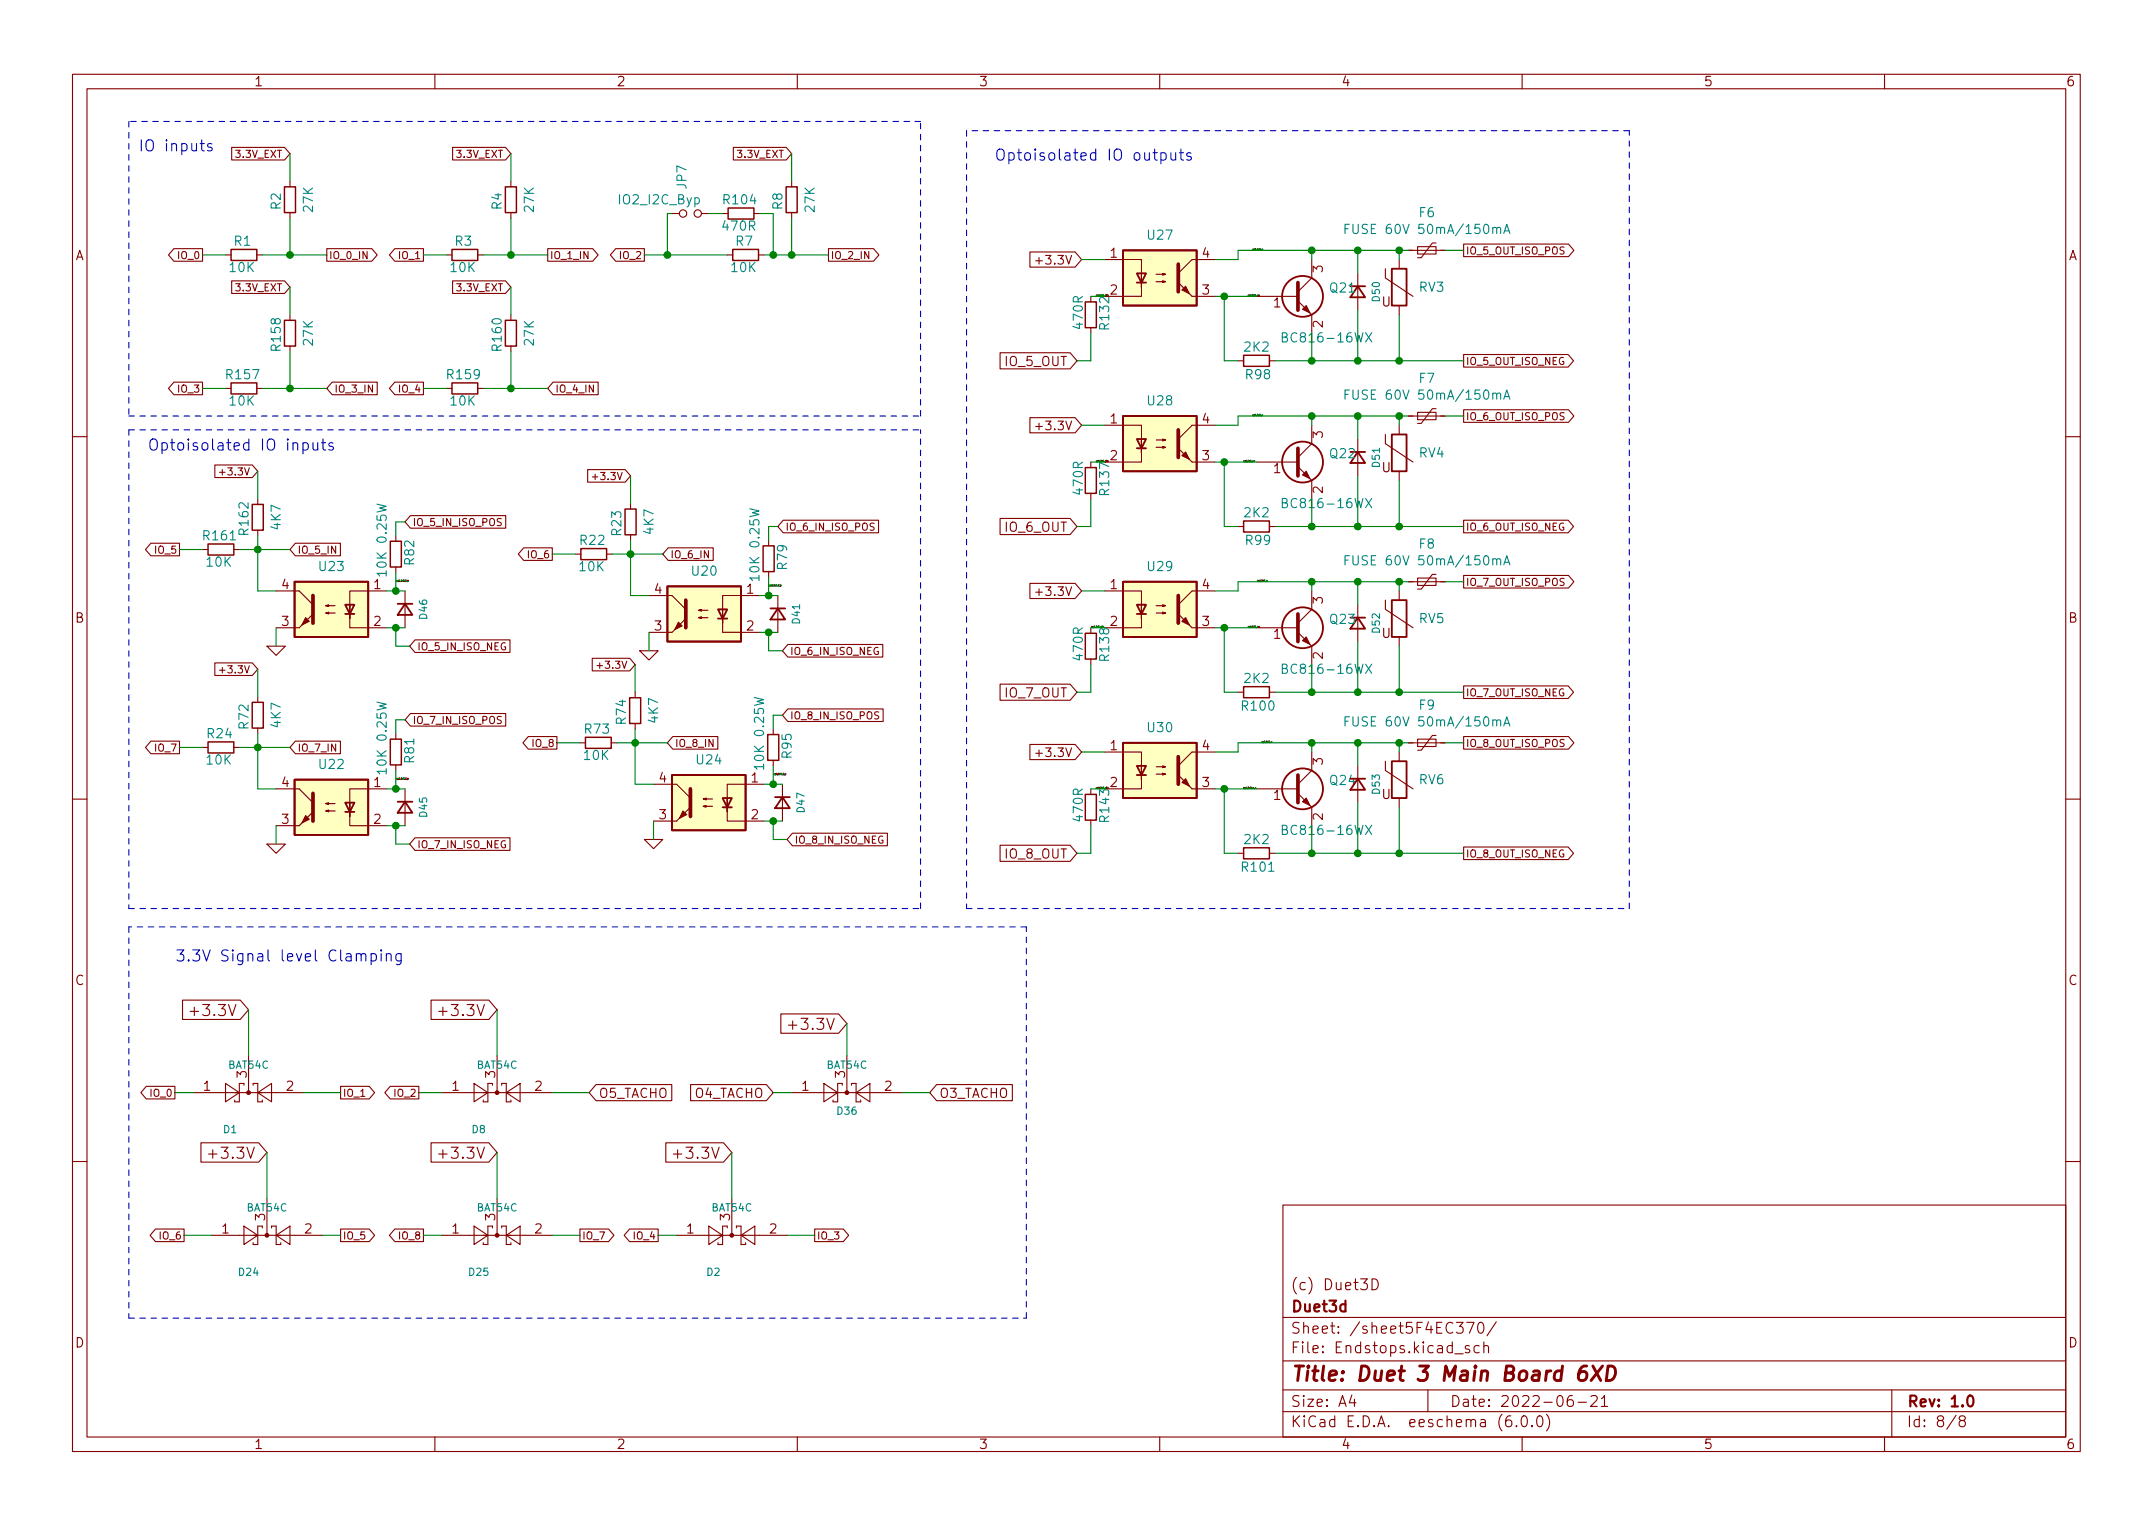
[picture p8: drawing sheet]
<svg xmlns="http://www.w3.org/2000/svg" width="297mm" height="210mm" viewBox="0 0 297 210" stroke-linecap="round" stroke-linejoin="round" font-family="sans-serif">
<defs><g id="words">
<text font-size="2.8" fill="#840000" x="178" y="190.6">Title: Duet 3 Main Board 6XD</text>
<g font-size="2.1" fill="#0000c2">
<text x="19" y="20.9">IO inputs</text>
<text x="137.2" y="22.2">Optoisolated IO outputs</text>
<text x="20.3" y="62.2">Optoisolated IO inputs</text>
<text x="24.1" y="132.7">3.3V Signal level Clamping</text>
</g>
<g font-size="2.1" fill="#840000">
<text x="27.2" y="140.2">+3.3V</text>
<text x="61.5" y="140.2">+3.3V</text>
<text x="109.7" y="142.1">+3.3V</text>
<text x="29.7" y="159.9">+3.3V</text>
<text x="61.5" y="159.9">+3.3V</text>
<text x="93.8" y="159.9">+3.3V</text>
<text x="178" y="178">(c) Duet3D</text>
<text x="178" y="184">Sheet: /sheet5F4EC370/</text>
<text x="178" y="181">Duet3d</text>
<text x="178" y="186.7">File: Endstops.kicad_sch</text>
<text x="178" y="196.9">KiCad E.D.A. eeschema (6.0.0)</text>
<text x="178" y="194.1">Size: A4</text>
<text x="200" y="194.1">Date: 2022-06-21</text>
<text x="263" y="194.1">Rev: 1.0</text>
<text x="263" y="196.9">Id: 8/8</text>
</g>
<g font-size="1.8" fill="#840000">
<text x="35" y="11.9">1</text>
<text x="85" y="11.9">2</text>
<text x="135" y="11.9">3</text>
<text x="185" y="11.9">4</text>
<text x="235" y="11.9">5</text>
<text x="285" y="11.9">6</text>
<text x="10.3" y="35.9">A</text>
<text x="153.2" y="35.6">1</text>
<text x="165.9" y="35.6">4</text>
<text x="285.3" y="35.9">A</text>
<text x="165.9" y="40.6">3</text>
<text x="182.5" y="37.6" transform="rotate(-90 182.5 37.6)">3</text>
<text x="175.7" y="42.4">1</text>
<text x="182.5" y="45.2" transform="rotate(-90 182.5 45.2)">2</text>
<text x="190.6" y="42.3">U</text>
<text x="138.8" y="50.5">IO_5_OUT</text>
<text x="153.2" y="58.4">1</text>
<text x="165.9" y="58.4">4</text>
<text x="165.9" y="63.5">3</text>
<text x="175.7" y="65.3">1</text>
<text x="182.5" y="60.4" transform="rotate(-90 182.5 60.4)">3</text>
<text x="190.6" y="65.1">U</text>
<text x="182.5" y="68.1" transform="rotate(-90 182.5 68.1)">2</text>
<text x="138.8" y="73.4">IO_6_OUT</text>
<text x="38.9" y="81.3">4</text>
<text x="51.6" y="81.3">1</text>
<text x="90.3" y="81.9">4</text>
<text x="103" y="81.9">1</text>
<text x="153.2" y="81.3">1</text>
<text x="165.9" y="81.3">4</text>
<text x="182.5" y="83.3" transform="rotate(-90 182.5 83.3)">3</text>
<text x="10.3" y="85.9">B</text>
<text x="38.9" y="86.4">3</text>
<text x="51.6" y="86.4">2</text>
<text x="90.3" y="87">3</text>
<text x="103" y="87">2</text>
<text x="153.2" y="86.4">2</text>
<text x="165.9" y="86.4">3</text>
<text x="175.7" y="88.1">1</text>
<text x="190.6" y="88">U</text>
<text x="285.3" y="85.9">B</text>
<text x="182.5" y="90.9" transform="rotate(-90 182.5 90.9)">2</text>
<text x="138.8" y="96.2">IO_7_OUT</text>
<text x="90.9" y="107.9">4</text>
<text x="103.6" y="107.9">1</text>
<text x="153.2" y="103.5">1</text>
<text x="165.9" y="103.5">4</text>
<text x="182.5" y="105.5" transform="rotate(-90 182.5 105.5)">3</text>
<text x="38.9" y="113.7">3</text>
<text x="38.9" y="108.6">4</text>
<text x="51.6" y="108.6">1</text>
<text x="51.6" y="113.7">2</text>
<text x="90.9" y="113">3</text>
<text x="103.6" y="113">2</text>
<text x="165.9" y="108.6">3</text>
<text x="175.7" y="110.4">1</text>
<text x="182.5" y="113.1" transform="rotate(-90 182.5 113.1)">2</text>
<text x="183.5" y="108.3">Q24</text>
<text x="190.6" y="110.2">U</text>
<text x="138.8" y="118.4">IO_8_OUT</text>
<text x="10.3" y="135.9">C</text>
<text x="285.3" y="135.9">C</text>
<text x="34" y="148.7" transform="rotate(-90 34 148.7)">3</text>
<text x="68.3" y="148.7" transform="rotate(-90 68.3 148.7)">3</text>
<text x="116.6" y="148.7" transform="rotate(-90 116.6 148.7)">3</text>
<text x="28.1" y="150.5">1</text>
<text x="39.5" y="150.5">2</text>
<text x="62.4" y="150.5">1</text>
<text x="73.8" y="150.5">2</text>
<text x="82.5" y="151.5">O5_TACHO</text>
<text x="95.8" y="151.5">O4_TACHO</text>
<text x="110.6" y="150.5">1</text>
<text x="122.1" y="150.5">2</text>
<text x="129.5" y="151.5">O3_TACHO</text>
<text x="30.6" y="170.2">1</text>
<text x="36.6" y="168.4" transform="rotate(-90 36.6 168.4)">3</text>
<text x="42.1" y="170.2">2</text>
<text x="62.4" y="170.2">1</text>
<text x="68.3" y="168.4" transform="rotate(-90 68.3 168.4)">3</text>
<text x="73.8" y="170.2">2</text>
<text x="94.8" y="170.2">1</text>
<text x="100.7" y="168.4" transform="rotate(-90 100.7 168.4)">3</text>
<text x="106.2" y="170.2">2</text>
<text x="10.3" y="185.9">D</text>
<text x="285.3" y="185.9">D</text>
<text x="35" y="199.9">1</text>
<text x="85" y="199.9">2</text>
<text x="135" y="199.9">3</text>
<text x="185" y="199.9">4</text>
<text x="235" y="199.9">5</text>
<text x="285" y="199.9">6</text>
</g>
<g font-size="1.8" fill="#008484">
<text x="38.7" y="28.9" transform="rotate(-90 38.7 28.9)">R2</text>
<text x="43.2" y="29.2" transform="rotate(-90 43.2 29.2)">27K</text>
<text x="69.2" y="28.9" transform="rotate(-90 69.2 28.9)">R4</text>
<text x="73.7" y="29.2" transform="rotate(-90 73.7 29.2)">27K</text>
<text x="85.5" y="28.2">IO2_I2C_Byp</text>
<text x="94.7" y="26" transform="rotate(-90 94.7 26)">JP7</text>
<text x="99.9" y="28.2">R104</text>
<text x="107.9" y="28.9" transform="rotate(-90 107.9 28.9)">R8</text>
<text x="112.4" y="29.2" transform="rotate(-90 112.4 29.2)">27K</text>
<text x="195.8" y="30">F6</text>
<text x="32.3" y="33.9">R1</text>
<text x="62.8" y="33.9">R3</text>
<text x="99.8" y="31.8">470R</text>
<text x="101.5" y="33.9">R7</text>
<text x="158.4" y="33.1">U27</text>
<text x="186.9" y="32.3">FUSE 60V 50mA/150mA</text>
<text x="31.7" y="37.5">10K</text>
<text x="62.2" y="37.5">10K</text>
<text x="100.9" y="37.5">10K</text>
<text x="183.5" y="40.4">Q21</text>
<text x="195.8" y="40.3">RV3</text>
<text x="43.2" y="47.6" transform="rotate(-90 43.2 47.6)">27K</text>
<text x="73.7" y="47.6" transform="rotate(-90 73.7 47.6)">27K</text>
<text x="149.4" y="45.2" transform="rotate(-90 149.4 45.2)">470R</text>
<text x="153" y="45.3" transform="rotate(-90 153 45.3)">R132</text>
<text x="177.6" y="47.2">BC816-16WX</text>
<text x="31.3" y="52.3">R157</text>
<text x="38.7" y="48.3" transform="rotate(-90 38.7 48.3)">R158</text>
<text x="61.8" y="52.3">R159</text>
<text x="69.2" y="48.3" transform="rotate(-90 69.2 48.3)">R160</text>
<text x="171.7" y="48.5">2K2</text>
<text x="171.9" y="52.3">R98</text>
<text x="195.8" y="52.8">F7</text>
<text x="31.7" y="56">10K</text>
<text x="62.2" y="56">10K</text>
<text x="158.4" y="55.9">U28</text>
<text x="186.9" y="55.1">FUSE 60V 50mA/150mA</text>
<text x="183.5" y="63.2">Q22</text>
<text x="195.8" y="63.1">RV4</text>
<text x="149.4" y="68.1" transform="rotate(-90 149.4 68.1)">470R</text>
<text x="153" y="68.2" transform="rotate(-90 153 68.2)">R137</text>
<text x="171.7" y="71.4">2K2</text>
<text x="177.6" y="70.1">BC816-16WX</text>
<text x="28.2" y="74.5">R161</text>
<text x="34.3" y="73.7" transform="rotate(-90 34.3 73.7)">R162</text>
<text x="38.7" y="73" transform="rotate(-90 38.7 73)">4K7</text>
<text x="57.1" y="77.9" transform="rotate(-90 57.1 77.9)">R82</text>
<text x="80.1" y="75.2">R22</text>
<text x="85.7" y="73.8" transform="rotate(-90 85.7 73.8)">R23</text>
<text x="90.2" y="73.6" transform="rotate(-90 90.2 73.6)">4K7</text>
<text x="171.9" y="75.2">R99</text>
<text x="186.9" y="78">FUSE 60V 50mA/150mA</text>
<text x="195.8" y="75.7">F8</text>
<text x="28.6" y="78.2">10K</text>
<text x="44.1" y="78.8">U23</text>
<text x="53.3" y="79" transform="rotate(-90 53.3 79)">10K 0.25W</text>
<text x="80" y="78.8">10K</text>
<text x="95.5" y="79.4">U20</text>
<text x="104.8" y="79.6" transform="rotate(-90 104.8 79.6)">10K 0.25W</text>
<text x="108.6" y="78.5" transform="rotate(-90 108.6 78.5)">R79</text>
<text x="158.4" y="78.8">U29</text>
<text x="183.5" y="86.1">Q23</text>
<text x="195.8" y="86">RV5</text>
<text x="149.4" y="91" transform="rotate(-90 149.4 91)">470R</text>
<text x="171.7" y="94.2">2K2</text>
<text x="177.6" y="93">BC816-16WX</text>
<text x="28.7" y="101.8">R24</text>
<text x="34.3" y="100.5" transform="rotate(-90 34.3 100.5)">R72</text>
<text x="38.7" y="100.3" transform="rotate(-90 38.7 100.3)">4K7</text>
<text x="80.7" y="101.2">R73</text>
<text x="86.4" y="99.9" transform="rotate(-90 86.4 99.9)">R74</text>
<text x="90.8" y="99.7" transform="rotate(-90 90.8 99.7)">4K7</text>
<text x="158.4" y="101">U30</text>
<text x="171.4" y="98">R100</text>
<text x="186.9" y="100.2">FUSE 60V 50mA/150mA</text>
<text x="195.8" y="97.9">F9</text>
<text x="28.6" y="105.5">10K</text>
<text x="44.1" y="106.1">U22</text>
<text x="53.3" y="106.3" transform="rotate(-90 53.3 106.3)">10K 0.25W</text>
<text x="57.1" y="105.2" transform="rotate(-90 57.1 105.2)">R81</text>
<text x="80.6" y="104.8">10K</text>
<text x="96.2" y="105.5">U24</text>
<text x="105.4" y="105.6" transform="rotate(-90 105.4 105.6)">10K 0.25W</text>
<text x="109.2" y="104.5" transform="rotate(-90 109.2 104.5)">R95</text>
<text x="149.4" y="113.2" transform="rotate(-90 149.4 113.2)">470R</text>
<text x="153" y="113.3" transform="rotate(-90 153 113.3)">R143</text>
<text x="195.8" y="108.2">RV6</text>
<text x="171.7" y="116.5">2K2</text>
<text x="177.6" y="115.2">BC816-16WX</text>
<text x="171.4" y="120.3">R101</text>
</g>
<g font-size="1.8">
<text x="153.2" y="40.6">2</text>
<text x="153.2" y="63.5">2</text>
<text x="153" y="91.1" transform="rotate(-90 153 91.1)">R138</text>
<text x="153.2" y="108.6">2</text>
</g>
<g font-size="1.7" fill="#840000">
<text x="143.6" y="36.5">+3.3V</text>
<text x="143.6" y="59.4">+3.3V</text>
<text x="143.6" y="82.2">+3.3V</text>
<text x="143.6" y="104.4">+3.3V</text>
</g>
<g font-size="1.4" fill="#840000">
<text x="32.7" y="21.8">3.3V_EXT</text>
<text x="63.2" y="21.8">3.3V_EXT</text>
<text x="101.9" y="21.8">3.3V_EXT</text>
<text x="24.7" y="35.7">IO_0</text>
<text x="45.3" y="35.7">IO_0_IN</text>
<text x="55.2" y="35.7">IO_1</text>
<text x="75.8" y="35.7">IO_1_IN</text>
<text x="85.7" y="35.7">IO_2</text>
<text x="114.5" y="35.7">IO_2_IN</text>
<text x="202.2" y="35.1">IO_5_OUT_ISO_POS</text>
<text x="32.7" y="40.2">3.3V_EXT</text>
<text x="63.2" y="40.2">3.3V_EXT</text>
<text x="202.2" y="50.3">IO_5_OUT_ISO_NEG</text>
<text x="24.7" y="54.2">IO_3</text>
<text x="46.1" y="54.2">IO_3_IN</text>
<text x="55.2" y="54.2">IO_4</text>
<text x="76.6" y="54.2">IO_4_IN</text>
<text x="202.2" y="58">IO_6_OUT_ISO_POS</text>
<text x="30.9" y="65.6">+3.3V</text>
<text x="82.4" y="66.2">+3.3V</text>
<text x="21.5" y="76.4">IO_5</text>
<text x="41" y="76.4">IO_5_IN</text>
<text x="56.9" y="72.6">IO_5_IN_ISO_POS</text>
<text x="73" y="77">IO_6</text>
<text x="92.4" y="77">IO_6_IN</text>
<text x="108.3" y="73.2">IO_6_IN_ISO_POS</text>
<text x="202.2" y="73.2">IO_6_OUT_ISO_NEG</text>
<text x="202.2" y="80.8">IO_7_OUT_ISO_POS</text>
<text x="57.5" y="89.7">IO_5_IN_ISO_NEG</text>
<text x="30.9" y="92.9">+3.3V</text>
<text x="83" y="92.3">+3.3V</text>
<text x="108.9" y="90.3">IO_6_IN_ISO_NEG</text>
<text x="56.9" y="99.9">IO_7_IN_ISO_POS</text>
<text x="108.9" y="99.2">IO_8_IN_ISO_POS</text>
<text x="202.2" y="96.1">IO_7_OUT_ISO_NEG</text>
<text x="21.5" y="103.7">IO_7</text>
<text x="41" y="103.7">IO_7_IN</text>
<text x="73.6" y="103">IO_8</text>
<text x="93.1" y="103">IO_8_IN</text>
<text x="202.2" y="103">IO_8_OUT_ISO_POS</text>
<text x="57.5" y="117">IO_7_IN_ISO_NEG</text>
<text x="109.6" y="116.4">IO_8_IN_ISO_NEG</text>
<text x="202.2" y="118.3">IO_8_OUT_ISO_NEG</text>
<text x="20.9" y="151.3">IO_0</text>
<text x="47.2" y="151.3">IO_1</text>
<text x="54.5" y="151.3">IO_2</text>
<text x="22.2" y="171">IO_6</text>
<text x="47.2" y="171">IO_5</text>
<text x="55.2" y="171">IO_8</text>
<text x="80.3" y="171">IO_7</text>
<text x="87.6" y="171">IO_4</text>
<text x="112.6" y="171">IO_3</text>
</g>
<g font-size="1.4" fill="#008484">
<text x="190.4" y="41.6" transform="rotate(-90 190.4 41.6)">D50</text>
<text x="190.4" y="64.4" transform="rotate(-90 190.4 64.4)">D51</text>
<text x="58.9" y="85.4" transform="rotate(-90 58.9 85.4)">D46</text>
<text x="110.4" y="86" transform="rotate(-90 110.4 86)">D41</text>
<text x="190.4" y="87.3" transform="rotate(-90 190.4 87.3)">D52</text>
<text x="58.9" y="112.7" transform="rotate(-90 58.9 112.7)">D45</text>
<text x="111" y="112" transform="rotate(-90 111 112)">D47</text>
<text x="190.4" y="109.5" transform="rotate(-90 190.4 109.5)">D53</text>
<text x="31.5" y="147.4">BAT54C</text>
<text x="65.8" y="147.4">BAT54C</text>
<text x="114.1" y="147.4">BAT54C</text>
<text x="115.5" y="153.8">D36</text>
<text x="30.8" y="156.3">D1</text>
<text x="65.1" y="156.3">D8</text>
<text x="34.1" y="167.1">BAT54C</text>
<text x="65.8" y="167.1">BAT54C</text>
<text x="98.2" y="167.1">BAT54C</text>
<text x="33" y="176">D24</text>
<text x="64.7" y="176">D25</text>
<text x="97.5" y="176">D2</text>
</g>
<g font-size=".3">
<text x="172.7" y="34.5">opt_io5_o</text>
<text x="151.1" y="40.8">opt_io5_pin</text>
<text x="172.1" y="40.8">opt_io5_oc</text>
<text x="172.7" y="57.4">opt_io6_o</text>
<text x="151.1" y="63.7">opt_io6_pin</text>
<text x="171.4" y="63.7">opt_io6_oc</text>
<text x="54.6" y="80.2">opt_io5_i_p</text>
<text x="106" y="80.9">opt_io6_i_p</text>
<text x="173.4" y="80.2">opt_io7_o</text>
<text x="150.5" y="86.6">opt_io7_pin</text>
<text x="172.1" y="86.6">opt_io7_oc</text>
<text x="54.6" y="107.5">opt_io7_i_p</text>
<text x="106.7" y="106.9">opt_io8_i_p</text>
<text x="174" y="102.4">opt_io8_o</text>
<text x="151.1" y="108.8">opt_io8_pin</text>
<text x="171.4" y="108.8">opt_io8_o_c</text>
</g>
</g></defs>
<g fill="none" stroke="#840000" stroke-width=".15">
<path d="M10 10.2h277v190.1h-277zM12 12.2h273v186.1h-273zM60 10.2v2M110 10.2v2M160 10.2v2M210 10.2v2M260 10.2v2M24 34.3h3.9v1.7h-3.9l-.8-.8zM31.1 35.2h.8M32 38.8h7.3l.7 .8-.7 .9h-7.3zM32 20.3h7.3l.7 .9-.7 .9h-7.3zM35.4 35.2h.8"/>
<path d="M40 25v.8M40 29.3v.8M45.1 34.3h6.2l.7 .9-.7 .8h-6.2zM54.5 34.3h3.9v1.7h-3.9l-.8-.8zM61.6 35.2h.8M62.4 38.8h7.3l.8 .8-.8 .9h-7.3zM62.4 20.3h7.3l.8 .9-.8 .9h-7.3zM65.9 35.2h.8M70.5 25v.8M70.5 29.3v.8M75.6 34.3h6.2l.7 .9-.7 .8h-6.2zM84.9 34.3h4v1.7h-4l-.7-.8z"/>
<path d="M92.7 29.5h1M96.8 29.5h1M99.7 29.5h.8M100.3 35.2h.8M101.2 20.3h7.3l.7 .9-.7 .9h-7.3zM104 29.5h.8M104.6 35.2h.8M109.2 25v.8M109.2 29.3v.8M114.3 34.3h6.2l.8 .9-.8 .8h-6.2zM142.1 34.8h6.2l.9 1-.9 1.1h-6.2zM142.9 36h.9"/>
<path d="M152.4 35.8h5.1v3.8v-1.9M157.5 39v1.9h-5.1M159.5 38.9h1.3l-.4 .1v-.3l.4 .2M159.5 37.8h1.3l-.4 .2v-.3l.4 .1M167.6 35.8h-3.1l-1.9 1.9M181 35.8v2.5l-1.9 2M187.3 37.7v5.1M191.1 37.1v1.2l3.8 2.6M193 35.8v1.3M194.3 34.5h5.1M195.6 34h2.5v1h-2.5zM198.1 33.5h-.5l-1.5 2.1h-.5"/>
<path d="M201.9 33.7h14.5l.7 .8-.7 .9h-14.5zM24 52.7h3.9v1.8h-3.9l-.8-.9zM31.1 53.6h.8M35.4 53.6h.8M40 43.4v.8M40 47.7v.8M45.8 52.7h6.2v1.8h-6.2l-.7-.9zM54.5 52.7h3.9v1.8h-3.9l-.8-.9zM61.6 53.6h.8M65.9 53.6h.8M70.5 43.4v.8M70.5 47.7v.8"/>
<path d="M76.3 52.7h6.2v1.8h-6.2l-.7-.9zM138 48.7h9.6l1 1.1-1 1.1h-9.6zM142.1 57.6h6.2l.9 1.1-.9 1h-6.2zM142.9 58.8h.9M150.5 40.9v.8M150.5 45.2v.8M152.4 58.7h5.1v3.8v-1.9M164.5 40.9h3.1M167.6 58.7h-3.1l-1.9 1.9M170.8 49.8h.8M173.4 40.9h5.7M175.1 49.8h.8"/>
<path d="M179.1 41.5l1.9 1.9v2.6M181 58.7v2.5l-1.9 1.9M191.1 59.9v1.3l3.8 2.5M193 42.2v1.2M193 58.7v1.2M194.3 57.4h5.1M195.6 56.9h2.5v1h-2.5zM198.1 56.4h-.5l-1.5 2h-.5M201.9 56.5h14.5l.7 .9-.7 .9h-14.5zM201.9 48.9h14.5l.7 .9-.7 .8h-14.5zM10 60.2h2M20.8 74.9h4v1.8h-4l-.7-.9z"/>
<path d="M27.9 75.8h.8M29.6 64.2h5.2l.8 .8-.8 .9h-5.2zM30.3 65.2h.7M32.3 75.8h.7M35.6 68.8v.8M35.6 73.1v.8M40.7 74.9h6.3v1.8h-6.3l-.7-.9zM54.6 73.9v.8M54.6 78.2v.8M56.6 71.1h13.2v1.8h-13.2l-.7-.9zM72.2 75.6h4v1.7h-4l-.7-.9zM79.4 76.4h.7"/>
<path d="M81.1 64.8h5.2l.7 .9-.7 .8h-5.2zM81.7 65.8h.8M83.7 76.4h.8M87 69.5v.7M87 73.8v.7M92.2 75.6h6.2v1.7h-6.2l-.8-.9zM106 74.5v.8M106 78.9v.7M108.1 71.8h13.1v1.7h-13.1l-.8-.9zM138 71.5h9.6l1 1.1-1 1.1h-9.6zM150.5 63.7v.8M150.5 68.1v.7"/>
<path d="M157.5 61.8v1.9h-5.1M159.5 61.7h1.3l-.4 .1v-.2l.4 .1M159.5 60.7h1.3l-.4 .1v-.2l.4 .1M164.5 63.7h3.1M170.8 72.6h.8M173.4 63.7h5.7M175.1 72.6h.8M179.1 64.4l1.9 1.9v2.5M187.3 60.6v1.8M187.3 63.9v1.8M193 65v1.3M195.6 79.8h2.5v1h-2.5z"/>
<path d="M198.1 79.2h-.5l-1.5 2.1h-.5M201.9 71.8h14.5l.7 .8-.7 .9h-14.5zM201.9 79.4h14.5l.7 .9-.7 .8h-14.5zM285 60.2h2M29.6 91.5h5.2l.8 .8-.8 .9h-5.2zM30.3 92.5h.7M35.6 96.1v.8M36.8 89.1h2.6l-1.3 1.3zM38.1 81.5h3.2l1.9 1.9M38.1 86.6h3.2M45 84.6l.3-.2v.3l-.3-.1h1.2M45 83.6l.3-.2v.3l-.3-.1h1.2"/>
<path d="M48.3 84.7v1.9h5M53.3 81.5h-5v3.8v-1.9M55.9 81.5v5.1M56.6 98.4h13.2v1.8h-13.2l-.7-.9zM57.3 88.3h13.1v1.7h-13.1l-.8-.9zM81.7 90.8h5.2l.7 .9-.7 .9h-5.2zM82.4 91.8h.7M87.6 95.5v.8M87.6 99.8v.8M88.3 89.8h2.5l-1.3 1.3zM89.5 82.2h3.2l1.9 1.9M89.5 87.2h3.2"/>
<path d="M96.4 85.2l.4-.1v.2l-.4-.1h1.3M96.4 84.2l.4-.1v.2l-.4-.1h1.3M99.7 85.3v1.9h5.1M104.8 82.2h-5.1v3.8v-1.9M107.3 82.2v5M108.7 88.9h13.1v1.8h-13.1l-.8-.9zM108.7 97.8h13.1v1.7h-13.1l-.8-.8zM138 94.4h9.6l1 1.1-1 1.1h-9.6zM142.1 80.5h6.2l.9 1-.9 1.1h-6.2zM142.9 81.7h.9M150.5 86.6v.8M150.5 90.9v.8"/>
<path d="M152.4 81.5h5.1v3.8v-1.9M157.5 84.7v1.9h-5.1M159.5 84.6h1.3l-.4 .1v-.3l.4 .2M159.5 83.6h1.3l-.4 .1v-.3l.4 .2M164.5 86.6h3.1M167.6 81.5h-3.1l-1.9 1.9M170.8 95.5h.8M173.4 86.6h5.7M175.1 95.5h.8M179.1 87.2l1.9 1.9v2.6M181 81.5v2.6l-1.9 1.9M187.3 83.4v1.8"/>
<path d="M187.3 86.7v1.8M191.1 82.8v1.3l3.8 2.5M193 81.5v1.3M193 87.9v1.2M194.3 80.3h5.1M201.9 94.6h14.5l.7 .9-.7 .9h-14.5zM10 110.2h2M20.8 102.3h4v1.7h-4l-.7-.9zM27.9 103.1h.8M32.3 103.1h.7M35.6 100.5v.7M36.8 116.5h2.6l-1.3 1.2z"/>
<path d="M38.1 108.8h3.2l1.9 1.9M38.1 113.9h3.2M40.7 102.3h6.3v1.7h-6.3l-.7-.9zM45 111.9l.3-.1v.2l-.3-.1h1.2M45 110.9l.3-.2v.3l-.3-.1h1.2M48.3 112v1.9h5M53.3 108.8h-5v3.8v-1.9M54.6 101.2v.8M54.6 105.5v.8M55.9 108.8v5.1M57.3 115.6h13.1v1.7h-13.1l-.8-.8zM72.9 101.6h3.9v1.8h-3.9l-.8-.9z"/>
<path d="M80 102.5h.8M84.3 102.5h.8M88.9 115.8h2.5l-1.2 1.3zM90.2 108.2h3.1l1.9 1.9M90.2 113.3h3.1M92.8 101.6h6.2v1.8h-6.2l-.7-.9zM97 111.2l.4-.1v.3l-.4-.2h1.3M97 110.2l.4-.1v.3l-.4-.2h1.3M100.3 111.4v1.9h5.1M105.4 108.2h-5.1v3.8v-1.9M106.7 100.6v.7M106.7 104.9v.8"/>
<path d="M107.9 108.2v5.1M109.3 115h13.1v1.7h-13.1l-.7-.9zM138 116.6h9.6l1 1.1-1 1.1h-9.6zM142.1 102.7h6.2l.9 1.1-.9 1h-6.2zM142.9 103.9h.9M150.5 108.8v.8M150.5 113.2v.7M152.4 103.8h5.1v3.8v-1.9M157.5 106.9v1.9h-5.1M159.5 106.8h1.3l-.4 .1v-.2l.4 .1M159.5 105.8h1.3l-.4 .1v-.2l.4 .1M164.5 108.8h3.1"/>
<path d="M167.6 103.8h-3.1l-1.9 1.9M170.8 117.7h.8M173.4 108.8h5.7M175.1 117.7h.8M179.1 109.5l1.9 1.9v2.5M181 103.8v2.5l-1.9 1.9M187.3 105.7v1.7M187.3 109v1.7M191.1 105v1.3l3.8 2.5M193 103.8v1.2M193 110.1v1.3M194.3 102.5h5.1"/>
<path d="M195.6 102h2.5v1h-2.5zM198.1 101.5h-.5l-1.5 2h-.5M201.9 116.9h14.5l.7 .8-.7 .9h-14.5zM201.9 101.6h14.5l.7 .9-.7 .9h-14.5zM285 110.2h2M25.2 138h7.9l1.2 1.3-1.2 1.3h-7.9zM26.2 139.5h1.2M59.5 138h7.9l1.2 1.3-1.2 1.3h-7.9zM60.5 139.5h1.2M107.7 139.9h8l1.1 1.3-1.1 1.4h-8zM20.2 149.9h3.9v1.7h-3.9l-.8-.9zM26.7 150.7h15.2"/>
<path d="M27.7 157.7h8l1.1 1.3-1.1 1.3h-8zM28.8 159.2h1.1M31.1 149.5l1.9 1.2-1.9 1.3zM33.7 149.7v-.2h-.7v2.5h-.6v-.2M34.3 145.7v5M34.9 149.7v-.2h.7v2.5h.6v-.2M35.6 150.7l1.9-1.2v2.5zM47 149.9h3.9l.8 .8-.8 .9h-3.9zM53.8 149.9h4v1.7h-4l-.7-.9zM59.5 157.7h7.9l1.2 1.3-1.2 1.3h-7.9zM60.5 159.2h1.2M61 150.7h15.2"/>
<path d="M65.4 149.5l1.9 1.2-1.9 1.3zM67.9 149.7v-.2h-.6v2.5h-.6v-.2M68.6 145.7v5M69.2 149.7v-.2h.6v2.5h.7v-.2M69.8 150.7l2-1.2v2.5zM82.2 149.6h10.5v2.3h-10.5l-.9-1.2zM91.9 157.7h7.9l1.2 1.3-1.2 1.3h-7.9zM92.9 159.2h1.2M95.3 149.6h10.4l1 1.1-1 1.2h-10.4zM108.8 141.4h1.1M109.2 150.7h15.3M113.7 149.5l1.9 1.2-1.9 1.3z"/>
<path d="M116.2 149.7v-.2h-.6v2.5h-.7v-.2M116.8 145.7v5M117.5 149.7v-.2h.6v2.5h.6v-.2M118.1 150.7l1.9-1.2v2.5zM129.2 149.6h10.5v2.3h-10.5l-.9-1.2zM10 160.2h2M21.4 169.6h4v1.7h-4l-.7-.9zM29.2 170.4h15.2M33.7 169.2l1.9 1.2-1.9 1.3zM36.2 169.4v-.2h-.6v2.5h-.7v-.3M36.8 165.3v5.1M37.5 169.4v-.2h.6v2.5h.6v-.3"/>
<path d="M38.1 170.4l1.9-1.2v2.5zM47 169.6h3.9l.8 .8-.8 .9h-3.9zM54.5 169.6h3.9v1.7h-3.9l-.8-.9zM61 170.4h15.2M65.4 169.2l1.9 1.2-1.9 1.3zM67.9 169.4v-.2h-.6v2.5h-.6v-.3M68.6 165.3v5.1M69.2 169.4v-.2h.6v2.5h.7v-.3M69.8 170.4l2-1.2v2.5zM80 169.6h4l.7 .8-.7 .9h-4zM86.9 169.6h3.9v1.7h-3.9l-.8-.9zM93.3 170.4h15.3"/>
<path d="M97.8 169.2l1.9 1.2-1.9 1.3zM100.3 169.4v-.2h-.6v2.5h-.6v-.3M101 165.3v5.1M101.6 169.4v-.2h.6v2.5h.7v-.3M102.2 170.4l1.9-1.2v2.5zM112.4 169.6h3.9l.8 .8-.8 .9h-3.9zM177 166.3h108v32h-108zM189.3 176.4a.79 .79 0 0 1 .8 .5 .79 .79 0 0 1-.2 1h-.6zM285 160.2h2M60 198.3v2M110 198.3v2M160 198.3v2"/>
<path d="M177 194.8h108M177 191.8h108M177 187.8h108M177 181.8h108M186.5 192.5l-.4 1h1M186.9 193v1M197 191.8v3M200.7 186.8h1.2M200.9 182.4h1l-.5 .6a.41 .41 0 0 1 .5 .3v.3l-.2 .3h-.6l-.2-.1M202.4 182.4h1l-.7 1.5M202.7 185.7l-.3-.1-.3 .2 .1 .3 .5 .1 .1 .1-.1 .3h-.1h-.5M204.1 185.7l-.5-.1-.2 .3v.4l.1 .3h.1h.5"/>
<path d="M204.1 182.5a.36 .36 0 0 1 .5 .2 .77 .77 0 0 1-.4 1.2 1 1 0 0 1-.1-1.4zM204.7 185.8a.37 .37 0 0 1 .7 0v.8M204.7 185.1v1.5M206.4 182.4l-1.3 1.9M208.4 195.3a.59 .59 0 0 0-.7 .7v.5l.2 .3h.4l.2-.1 .1-.5-.2-.2-.4-.1-.3 .3M209.2 196.7l.1 .1h-.1h-.1l.1-.1v.1M210 198.3v2M210.1 195.4a.36 .36 0 0 1 .5 .2 .77 .77 0 0 1-.4 1.2 1 1 0 0 1-.1-1.4zM211.4 196.7v.1h-.1l.1-.1v.1M212.1 195.5a.36 .36 0 0 1 .4-.2 .36 .36 0 0 1 .3 .3 .77 .77 0 0 1-.4 1.2 .91 .91 0 0 1-.3-1.3zM213.4 195.1a1.72 1.72 0 0 1 0 2.3M216.9 192.5a.59 .59 0 0 0-.7 .7v.5l.2 .3h.4l.2-.1 .1-.5-.2-.2-.4-.1-.3 .3"/>
<path d="M217.7 193.5h1.2M219.5 192.7l.2-.2 .5 .1a.41 .41 0 0 1 .1 .6l-.9 .8h1M220.9 193l.5-.5v1.5M220.9 194h.9M260 198.3v2M261 191.8v6.5M269.9 195.3l-1.3 1.9M270.6 196l-.3-.3 .1-.2 .2-.2 .4 .1a.31 .31 0 0 1 .1 .3 .31 .31 0 0 1-.2 .3h-.3l-.3 .3v.2l.3 .3h.4l.2-.3-.1-.4-.2-.1"/>
<circle cx="94.2" cy="29.5" r=".51"/>
<circle cx="96.3" cy="29.5" r=".51"/>
</g>
<path d="M271.6 192.6a.36 .36 0 0 1 .6 .2 .77 .77 0 0 1-.4 1.2 1 1 0 0 1-.2-1.4z" fill="none" stroke="#840000" stroke-width=".3"/>
<path d="M218.9 188.5a.91 .91 0 0 0-1.1 .8v.8l.1 .3a.66 .66 0 0 0 1-.3l.1-.5-.2-.3a.66 .66 0 0 0-1 .3M219.8 188.5l1 2M221.1 188.5l-1.6 2M221.9 188.5h.4a.97 .97 0 0 1 .4 1.5 .9 .9 0 0 1-1.1 .5z" fill="none" stroke="#840000" stroke-width=".4"/>
<g fill="none" stroke="#840000" stroke-width=".2">
<path d="M31.9 34.4h3.5v1.5h-3.5zM39.2 25.8h1.6v3.5h-1.6zM62.4 34.4h3.5v1.5h-3.5zM69.7 25.8h1.5v3.5h-1.5zM100.5 28.7h3.5v1.5h-3.5zM101.1 34.4h3.5v1.5h-3.5zM108.5 25.8h1.5v3.5h-1.5zM31.9 52.8h3.5v1.6h-3.5zM39.2 44.2h1.6v3.5h-1.6zM62.4 52.8h3.5v1.6h-3.5zM69.7 44.2h1.5v3.5h-1.5zM149.7 41.7h1.6v3.5h-1.6z"/>
<path d="M171.6 49h3.5v1.5h-3.5zM28.7 75.1h3.6v1.5h-3.6zM34.8 69.6h1.5v3.5h-1.5zM53.8 74.7h1.6v3.5h-1.6zM80.1 75.7h3.6v1.5h-3.6zM86.2 70.2h1.6v3.6h-1.6zM105.3 75.3h1.5v3.6h-1.5zM149.7 64.5h1.6v3.6h-1.6zM171.6 71.9h3.5v1.5h-3.5zM34.8 96.9h1.5v3.6h-1.5zM86.9 96.3h1.5v3.5h-1.5zM149.7 87.4h1.6v3.5h-1.6z"/>
<path d="M171.6 94.7h3.5v1.6h-3.5zM28.7 102.4h3.6v1.5h-3.6zM53.8 102h1.6v3.5h-1.6zM80.8 101.7h3.5v1.5h-3.5zM105.9 101.3h1.5v3.6h-1.5zM149.7 109.6h1.6v3.6h-1.6zM171.6 117h3.5v1.5h-3.5z"/>
</g>
<path d="M162.6 36.4v3.9M179.1 39v3.8M162.6 59.3v3.8M179.1 61.8v3.9M43.2 82.2v3.8M94.6 82.8v3.8M162.6 82.2v3.8M179.1 84.7v3.8M43.2 109.5v3.8M95.2 108.8v3.8M162.6 104.4v3.8M179.1 106.9v3.8" fill="none" stroke="#840000" stroke-width=".51"/>
<g fill="#840000" stroke="#840000" stroke-width=".15">
<path d="M179.7 110.6l.5-.5 .5 1z"/>
<path d="M162.6 61.8l1.9 1.9z"/>
<path d="M163.1 62.9l.5-.5 .5 1z"/>
<path d="M41.3 86.6l1.9-1.9z"/>
<path d="M42.2 85.2l.5 .5-1 .5z"/>
<path d="M162.6 39l1.9 1.9z"/>
<path d="M163.1 40l.5-.5 .5 1z"/>
<path d="M41.3 113.9l1.9-1.9z"/>
<path d="M42.2 112.5l.5 .5-1 .5z"/>
<path d="M93.3 113.3l1.9-1.9z"/>
<path d="M94.2 111.9l.5 .5-1 .5z"/>
<path d="M92.7 87.2l1.9-1.9z"/>
<path d="M93.6 85.8l.5 .6-1 .5z"/>
<path d="M179.7 88.4l.5-.5 .5 1z"/>
<path d="M162.6 84.7l1.9 1.9z"/>
<path d="M163.1 85.7l.5-.5 .5 1z"/>
<path d="M179.7 65.5l.5-.5 .5 1z"/>
<path d="M179.7 42.7l.5-.5 .5 1z"/>
<path d="M162.6 106.9l1.9 1.9z"/>
<path d="M163.1 107.9l.5-.5 .5 1.1z"/>
<circle cx="34.3" cy="150.7" r=".25"/>
<circle cx="36.8" cy="170.4" r=".25"/>
<circle cx="101" cy="170.4" r=".25"/>
<circle cx="68.6" cy="150.7" r=".25"/>
<circle cx="68.6" cy="170.4" r=".25"/>
<circle cx="116.8" cy="150.7" r=".25"/>
</g>
<g fill="none" stroke="#840000" stroke-width=".25">
<path d="M154.9 34.5h10.2v7.7h-10.2zM156.8 37.7h1.3l-.6 1.3zM156.8 39h1.3M186.3 39.5h2M187.3 39.5l1 1.5h-2zM192 37.1h2.1v5.1h-2.1zM154.9 57.4h10.2v7.6h-10.2zM192 59.9h2.1v5.1h-2.1zM156.8 60.6h1.3l-.6 1.2zM156.8 61.8h1.3M186.3 62.4h2M187.3 62.4l1 1.5h-2z"/>
<path d="M40.6 80.3h10.2v7.6h-10.2zM47.6 83.4h1.3l-.6 1.3zM47.6 84.7h1.3M54.9 83.3h2M55.9 83.3l1 1.5h-2zM92.1 80.9h10.1v7.6h-10.1zM99.1 84.1h1.2l-.6 1.2zM99.1 85.3h1.2M106.3 83.9h2M107.3 83.9l1 1.6h-2zM154.9 80.3h10.2v7.6h-10.2zM156.8 83.4h1.3l-.6 1.3z"/>
<path d="M156.8 84.7h1.3M186.3 85.2h2M187.3 85.2l1 1.5h-2zM192 82.8h2.1v5.1h-2.1zM40.6 107.6h10.2v7.6h-10.2zM47.6 110.7h1.3l-.6 1.3zM47.6 112h1.3M54.9 110.6h2M55.9 110.6l1 1.5h-2zM92.7 106.9h10.2v7.6h-10.2zM99.7 110.1h1.3l-.7 1.3zM99.7 111.4h1.3"/>
<path d="M106.9 110h2.1M107.9 110l1.1 1.5h-2.1zM154.9 102.5h10.2v7.6h-10.2zM156.8 105.7h1.3l-.6 1.2zM156.8 106.9h1.3M186.3 107.4h2M187.3 107.4l1 1.6h-2zM192 105h2.1v5.1h-2.1z"/>
<circle cx="179.7" cy="40.9" r="2.82"/>
<circle cx="179.7" cy="63.7" r="2.82"/>
<circle cx="179.7" cy="86.6" r="2.82"/>
<circle cx="179.7" cy="108.8" r="2.82"/>
</g>
<g fill="none" stroke="#008484" stroke-width=".15">
<path d="M185.6 31.6h.4M186.2 30.9h-.6v1.3M206.5 31.6l.2-.2h.3v.8M207.5 32.2l.4-1.3 .4 1.3M207.6 31.9h.6M176.9 46.5h.6l.1-.2-.1-.3-.6-.1v1.3h.5l.2-.3a.33 .33 0 0 0-.3-.4M185.6 54.4h.4M186.2 53.8h-.6v1.3M188.4 45.9l.8 1.3M189.2 45.9l-.8 1.3M206.5 54.4l.2-.2 .3 .1v.8M207.5 55.1l.4-1.3 .4 1.3"/>
<path d="M207.6 54.7h.6M52 69.6l1.3 .3-.9 .2 .9 .2-1.3 .3M53.3 79.1h-1.3l.4 .4M53.3 78.7v.8M103.4 70.2l1.3 .3-.9 .2 .9 .3-1.3 .3M104.7 79.7h-1.3l.4 .4M104.7 79.4v.7M176.9 69.4l.6-.1 .1-.2-.1-.3h-.6v1.2h.5l.2-.2a.33 .33 0 0 0-.3-.4M185.6 77.3h.4M186.2 76.7h-.6v1.2M188.4 68.8l.8 1.2M189.2 68.8l-.8 1.2"/>
<path d="M206.5 77.3l.2-.2 .3 .1v.7M207.5 77.9l.4-1.2 .4 1.2M207.6 77.6h.6M52 96.9l1.3 .3-.9 .2 .9 .2-1.3 .3M104.1 96.2l1.2 .3-.9 .3 .9 .2-1.2 .3M176.9 92.2h.6l.1-.2-.1-.3-.6-.1v1.3h.5l.2-.2a.33 .33 0 0 0-.3-.5M185.6 99.5h.4M186.2 98.9h-.6v1.3M188.4 91.6l.8 1.3M189.2 91.6l-.8 1.3M206.5 99.5l.2-.2 .3 .1v.8M207.6 99.8h.6"/>
<path d="M53.3 106.4h-1.3l.4 .4M53.3 106.1v.7M105.3 105.8h-1.2l.3 .3M105.3 105.4v.7M176.9 114.5l.6-.1 .1-.2-.1-.3h-.6v1.2h.5l.2-.2a.33 .33 0 0 0-.3-.4M188.4 113.9l.8 1.2M189.2 113.9l-.8 1.2M207.5 100.2l.4-1.3 .4 1.3"/>
</g>
<g fill="#ffffc2" stroke="#ffffc2" stroke-width=".14">
<path d="M154.9 57.4h10.2v7.6h-10.2z"/>
<path d="M40.6 80.3h10.2v7.6h-10.2z"/>
<path d="M154.9 34.5h10.2v7.7h-10.2z"/>
<path d="M40.6 107.6h10.2v7.6h-10.2z"/>
<path d="M92.7 106.9h10.2v7.6h-10.2z"/>
<path d="M92.1 80.9h10.1v7.6h-10.1z"/>
<path d="M154.9 80.3h10.2v7.6h-10.2z"/>
<path d="M154.9 102.5h10.2v7.6h-10.2z"/>
</g>
<g fill="none" stroke="#000" stroke-width=".15">
<path d="M173.9 34.5h.2M174.1 34.4h.1v.1zM173.5 40.7h.1l-.1 .1zM173.7 40.7v.1M173.9 57.4h.2M174.1 57.2l.1 .1zM172.9 63.6v.1zM173.1 63.6h-.1l.1 .1M56.1 80.2h.1M56.3 80.1h.1l-.1 .1M56.3 80.1v.2M107.5 80.9h.1"/>
<path d="M107.7 80.8l.1-.1h-.1v.2M173.5 86.4l.1 .1-.1 .1zM173.7 86.4v.1M174.5 80.2h.2M174.8 80.1v.1zM56.1 107.5h.1M56.3 107.5v-.1v.2M108.1 106.9h.2M108.3 106.9l.1-.1h-.1v.1M173 108.8h.1M173.3 108.7h-.1l.1 .1M175.2 102.5h.1"/>
<path d="M175.4 102.3h.1l-.1 .1z"/>
</g>
<g fill="none" stroke="#0000c2" stroke-width=".15">
<path d="M29.2 19.9l-.3-.1-.3 .2 .1 .2 .5 .2 .1 .1-.1 .2-.1 .1-.5-.1M160.2 21.1h.4l.3 .3v.4l-.2 .2-.1 .1-.4-.1M160.2 21.1v1.5M161.5 21.1l.1 .9a.41 .41 0 0 0 .6-.1M162.2 21.1v1M162.7 21.1h.6M162.9 20.6v1.3l.1 .1 .3 .1M164.3 21.1h-.4l-.2 .2 .1 .2 .5 .2 .1 .1-.1 .2-.1 .1-.5-.1M41.8 61.1h.4l.3 .3v.4l-.1 .2-.2 .1-.4-.1M43.2 61.1l.1 .9a.41 .41 0 0 0 .5-.1M43.8 61.1v1M44.3 61.1h.6"/>
<path d="M44.6 60.6v1.3v.1l.3 .1M45.9 61.1h-.3l-.2 .2v.2l.5 .2 .1 .1-.1 .2-.1 .1-.4-.1M49.8 131.8l.2-.2h.4l.1 1M51.2 131.6h.4l.3 .3v.4l-.1 .2-.2 .1-.4-.1M51.2 131.6v1.5M52.6 131.1h-.1l.1 .1 .1-.1h-.1v.1M52.6 131.6v1M53.3 131.7a.38 .38 0 0 1 .7 .1v.8M53.3 131.6v1M55.3 131.6v1.2a.41 .41 0 0 1-.6 .2M55.3 131.6h-.4l-.3 .3v.4l.2 .2 .1 .1 .4-.1"/>
</g>
<g fill="none" stroke="#0000c2" stroke-width=".15" stroke-dasharray=".8 .8">
<path d="M17.8 16.8v40.6M127 16.8h-109.2M133.3 18v107.3M224.8 18h-91.5M17.8 59.3h109.2M17.8 59.3v66M17.8 57.4h109.2M127 57.4v-40.6M17.8 125.3h109.2M17.8 127.9v54M127 125.3v-66M133.3 125.3h91.5"/>
<path d="M141.6 127.9h-123.8M224.8 125.3v-107.3M17.8 181.9h123.8M141.6 181.9v-54"/>
</g>
<g fill="none" stroke="#008400" stroke-width=".15">
<path d="M27.9 35.2h3.2M36.2 35.2h8.9M40 21.2v3.8M40 30.1v5.1M40 39.6v3.8M58.4 35.2h3.2M66.7 35.2h8.9M70.5 21.2v3.8M70.5 30.1v5.1M70.5 39.6v3.8M88.9 35.2h11.4M92.7 29.5h-.6v5.7"/>
<path d="M97.8 29.5h1.9M104.8 29.5h1.9v5.7M105.4 35.2h8.9M109.2 21.2v3.8M109.2 30.1v5.1M149.2 35.8h3.2M181 34.5v1.3M187.3 34.5v3.2M193 34.5v1.3M194.3 34.5h-23.5v1.3h-3.2M199.4 34.5h2.5M27.9 53.6h3.2"/>
<path d="M36.2 53.6h8.9M40 48.5v5.1M58.4 53.6h3.2M66.7 53.6h8.9M70.5 48.5v5.1M149.2 58.7h3.2M150.5 40.9h1.9M150.5 46v3.8h-1.9M167.6 40.9h5.8M168.9 40.9v8.9h1.9M175.9 49.8h26M181 46v3.8"/>
<path d="M181 57.4v1.3M187.3 42.8v7M187.3 57.4v3.2M193 43.4v6.4M193 57.4v1.3M194.3 57.4h-23.5v1.3h-3.2M199.4 57.4h2.5M24.8 75.8h3.1M33 75.8h7M35.6 65v3.8M35.6 73.9v7.6h2.5M54.6 79v2.5"/>
<path d="M55.9 72h-1.3v1.9M76.2 76.4h3.2M84.5 76.4h6.9M87 65.7v3.8M87 74.5v7.7h2.5M106 79.6v2.6M107.3 72.6h-1.3v1.9M150.5 68.8v3.8h-1.9M150.5 63.7h1.9M167.6 63.7h5.8M168.9 63.7v8.9h1.9M175.9 72.6h26"/>
<path d="M181 68.8v3.8M187.3 65.7v6.9M193 66.3v6.3M35.6 92.3v3.8M38.1 86.6v2.5M53.3 81.5h2.6M53.3 86.6h2.6M54.6 86.6v2.5h1.9M55.9 99.3h-1.3v1.9M87.6 91.7v3.8M89.5 87.2v2.6M104.8 82.2h2.5"/>
<path d="M104.8 87.2h2.5M106 87.2v2.6h1.9M107.9 98.7h-1.2v1.9M149.2 81.5h3.2M150.5 91.7v3.8h-1.9M150.5 86.6h1.9M167.6 86.6h5.8M168.9 86.6v8.9h1.9M175.9 95.5h26M181 80.3v1.2M181 91.7v3.8M187.3 80.3v3.1"/>
<path d="M187.3 88.5v7M193 80.3v1.2M193 89.1v6.4M194.3 80.3h-23.5v1.2h-3.2M199.4 80.3h2.5M24.8 103.1h3.1M33 103.1h7M35.6 101.2v7.6h2.5M38.1 113.9v2.6M53.3 108.8h2.6M53.3 113.9h2.6M54.6 106.3v2.5"/>
<path d="M54.6 113.9v2.6h1.9M76.8 102.5h3.2M85.1 102.5h7M87.6 100.6v7.6h2.6M90.2 113.3v2.5M105.4 113.3h2.5M105.4 108.2h2.5M106.7 113.3v2.5h1.9M106.7 105.7v2.5M149.2 103.8h3.2M150.5 108.8h1.9M150.5 113.9v3.8h-1.9"/>
<path d="M167.6 108.8h5.8M168.9 108.8v8.9h1.9M175.9 117.7h26M181 102.5v1.3M181 113.9v3.8M187.3 102.5v3.2M187.3 110.7v7M193 102.5v1.3M193 111.4v6.3M194.3 102.5h-23.5v1.3h-3.2M199.4 102.5h2.5M34.3 139.3v6.4"/>
<path d="M68.6 139.3v6.4M24.1 150.7h2.6M36.8 159v6.3M41.9 150.7h5.1M57.8 150.7h3.2M68.6 159v6.3M76.2 150.7h5.1M101 159v6.3M106.7 150.7h2.5M116.8 141.2v4.5M124.5 150.7h3.8M25.4 170.4h3.8"/>
<path d="M44.4 170.4h2.6M58.4 170.4h2.6M76.2 170.4h3.8M90.8 170.4h2.5M108.6 170.4h3.8"/>
</g>
<g fill="#008400" stroke="#008400" stroke-width=".15">
<circle cx="35.6" cy="103.1" r=".46"/>
<circle cx="40" cy="53.6" r=".46"/>
<circle cx="35.6" cy="75.8" r=".46"/>
<circle cx="54.6" cy="108.8" r=".46"/>
<circle cx="54.6" cy="113.9" r=".46"/>
<circle cx="87" cy="76.4" r=".46"/>
<circle cx="92.1" cy="35.2" r=".46"/>
<circle cx="70.5" cy="35.2" r=".46"/>
<circle cx="109.2" cy="35.2" r=".46"/>
<circle cx="106.7" cy="35.2" r=".46"/>
<circle cx="70.5" cy="53.6" r=".46"/>
<circle cx="54.6" cy="81.5" r=".46"/>
<circle cx="54.6" cy="86.6" r=".46"/>
<circle cx="87.6" cy="102.5" r=".46"/>
<circle cx="40" cy="35.2" r=".46"/>
<circle cx="106" cy="87.2" r=".46"/>
<circle cx="106" cy="82.2" r=".46"/>
<circle cx="106.7" cy="113.3" r=".46"/>
<circle cx="106.7" cy="108.2" r=".46"/>
<circle cx="181" cy="34.5" r=".46"/>
<circle cx="168.9" cy="40.9" r=".46"/>
<circle cx="181" cy="49.8" r=".46"/>
<circle cx="168.9" cy="63.7" r=".46"/>
<circle cx="181" cy="117.7" r=".46"/>
<circle cx="187.3" cy="102.5" r=".46"/>
<circle cx="181" cy="102.5" r=".46"/>
<circle cx="193" cy="102.5" r=".46"/>
<circle cx="193" cy="117.7" r=".46"/>
<circle cx="187.3" cy="117.7" r=".46"/>
<circle cx="168.9" cy="108.8" r=".46"/>
<circle cx="193" cy="80.3" r=".46"/>
<circle cx="187.3" cy="80.3" r=".46"/>
<circle cx="187.3" cy="57.4" r=".46"/>
<circle cx="193" cy="57.4" r=".46"/>
<circle cx="187.3" cy="49.8" r=".46"/>
<circle cx="193" cy="49.8" r=".46"/>
<circle cx="181" cy="72.6" r=".46"/>
<circle cx="193" cy="34.5" r=".46"/>
<circle cx="193" cy="72.6" r=".46"/>
<circle cx="187.3" cy="72.6" r=".46"/>
<circle cx="181" cy="57.4" r=".46"/>
<circle cx="187.3" cy="34.5" r=".46"/>
<circle cx="181" cy="80.3" r=".46"/>
<circle cx="168.9" cy="86.6" r=".46"/>
<circle cx="181" cy="95.5" r=".46"/>
<circle cx="187.3" cy="95.5" r=".46"/>
<circle cx="193" cy="95.5" r=".46"/>
</g>
<use href="#words"/>
</svg>
